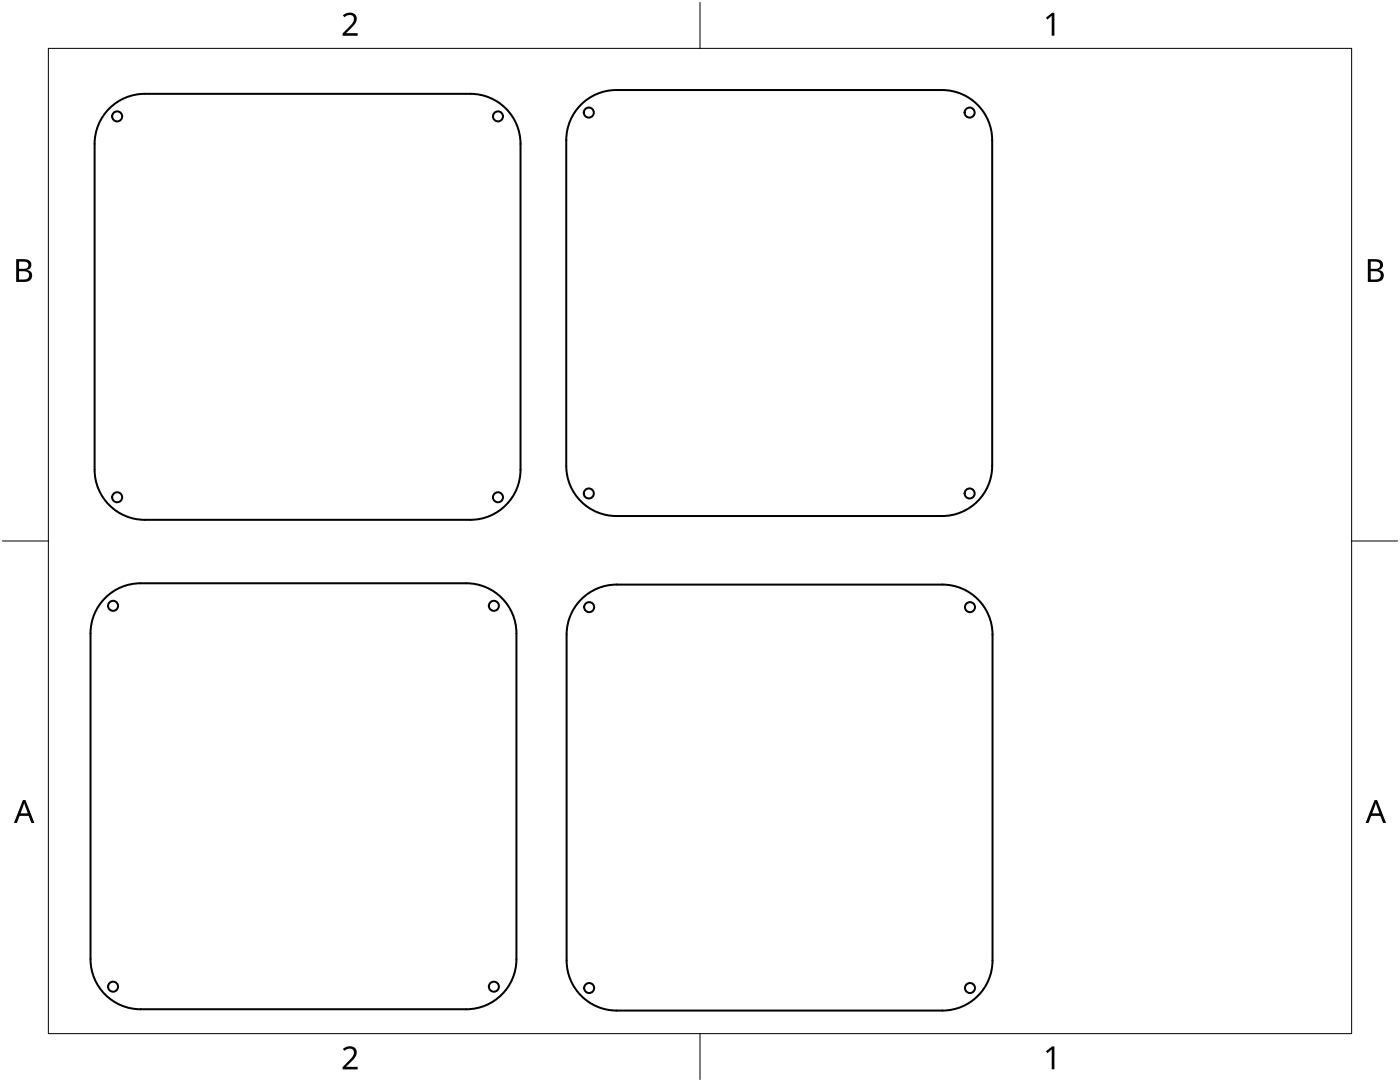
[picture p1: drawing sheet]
<svg xmlns="http://www.w3.org/2000/svg" width="279mm" height="216mm" viewBox="0 0 279 216" stroke-linecap="round" stroke-linejoin="round" font-family="sans-serif">
<g fill="none" stroke="#000" stroke-width=".4">
<path d="M22.2 21.2a10 10 0 0 1 6.7-2.5h65a10 10 0 0 1 10 10v65a10 10 0 0 1-10 10h-65a10 10 0 0 1-10-10v-65a10 10 0 0 1 3.3-7.5zM116.4 20.5a10 10 0 0 1 6.6-2.5h65a10 10 0 0 1 10 10v65a10 10 0 0 1-10 10h-65a10 10 0 0 1-10-10v-65a10 10 0 0 1 3.4-7.5zM21.4 118.9a10 10 0 0 1 6.7-2.5h65a10 10 0 0 1 10 10v65a10 10 0 0 1-10 10h-65a10 10 0 0 1-10-10v-65a10 10 0 0 1 3.3-7.5zM116.4 119.2a10 10 0 0 1 6.7-2.6h65a10 10 0 0 1 10 10v65a10 10 0 0 1-10 10h-65a10 10 0 0 1-10-10v-65a10 10 0 0 1 3.3-7.4z"/>
<circle cx="23.4" cy="23.2" r="1"/>
<circle cx="99.4" cy="23.2" r="1"/>
<circle cx="117.5" cy="22.5" r="1"/>
<circle cx="193.5" cy="22.5" r="1"/>
<circle cx="23.4" cy="99.2" r="1"/>
<circle cx="99.4" cy="99.2" r="1"/>
<circle cx="117.5" cy="98.5" r="1"/>
<circle cx="193.5" cy="98.5" r="1"/>
<circle cx="22.6" cy="120.9" r="1"/>
<circle cx="98.6" cy="120.9" r="1"/>
<circle cx="117.6" cy="121.1" r="1"/>
<circle cx="193.6" cy="121.1" r="1"/>
<circle cx="22.6" cy="196.9" r="1"/>
<circle cx="98.6" cy="196.9" r="1"/>
<circle cx="117.6" cy="197.1" r="1"/>
<circle cx="193.6" cy="197.1" r="1"/>
</g>
<path d="M9.7 9.7h260v196.5h-260z" fill="none" stroke="#000" stroke-width=".2"/>
<path d="M139.7 .5v9.2M.5 108h9.2M269.7 108h9.2M139.7 206.2v9.2" fill="none" stroke="#000" stroke-width=".2"/>
<g fill="#000">
<path d="M68.4 3.1a1.64 1.64 0 0 1 2.8 .4 2.52 2.52 0 0 1-1.2 2.2l-.9 .9h2.3v.5h-3v-.4l1.2-1.2a1.95 1.95 0 0 0 .9-2.2 1.23 1.23 0 0 0-1.8 .1zM208.7 3.5l1.3-.9h.4v4.5h-.5v-4l-.9 .8zM68.4 209.3a1.64 1.64 0 0 1 2.8 .4 2.52 2.52 0 0 1-1.2 2.2l-.9 1h2.3v.5h-3v-.5l1.2-1.2a1.95 1.95 0 0 0 .9-2.1 1.23 1.23 0 0 0-1.8 .1zM208.7 209.8l1.3-1h.4v4.6h-.5v-4l-.9 .7z"/>
<path d="M3.2 51.7h1.3a1.28 1.28 0 0 1 1.7 1.3 1.04 1.04 0 0 1-.8 .9 1.23 1.23 0 0 1 1 1.5 1.23 1.23 0 0 1-1.6 .9h-1.6zM3.8 54.1v1.7h.9a.86 .86 0 0 0 1.1-.9 .86 .86 0 0 0-1.1-.8zM3.8 52.2v1.4h.8a.78 .78 0 0 0 1.1-.7 .78 .78 0 0 0-1.1-.7z"/>
<path d="M273 51.7h1.3a1.28 1.28 0 0 1 1.7 1.3 1.04 1.04 0 0 1-.9 .9 1.23 1.23 0 0 1 1 1.5 1.23 1.23 0 0 1-1.5 .9h-1.6zM273.6 54.1v1.7h.9a.86 .86 0 0 0 1.1-.9 .86 .86 0 0 0-1.2-.8zM273.6 52.2v1.4h.8a.78 .78 0 0 0 1-.7 .78 .78 0 0 0-1.1-.7z"/>
<path d="M4.6 159.6h.5l1.8 4.6h-.6l-.6-1.4h-1.8l-.5 1.4h-.6zM4.8 160.2l-.7 2.1h1.4z"/>
<path d="M274.3 159.6h.5l1.8 4.6h-.6l-.5-1.4h-1.8l-.6 1.4h-.6zM274.6 160.2l-.7 2.1h1.4z"/>
</g>
</svg>
